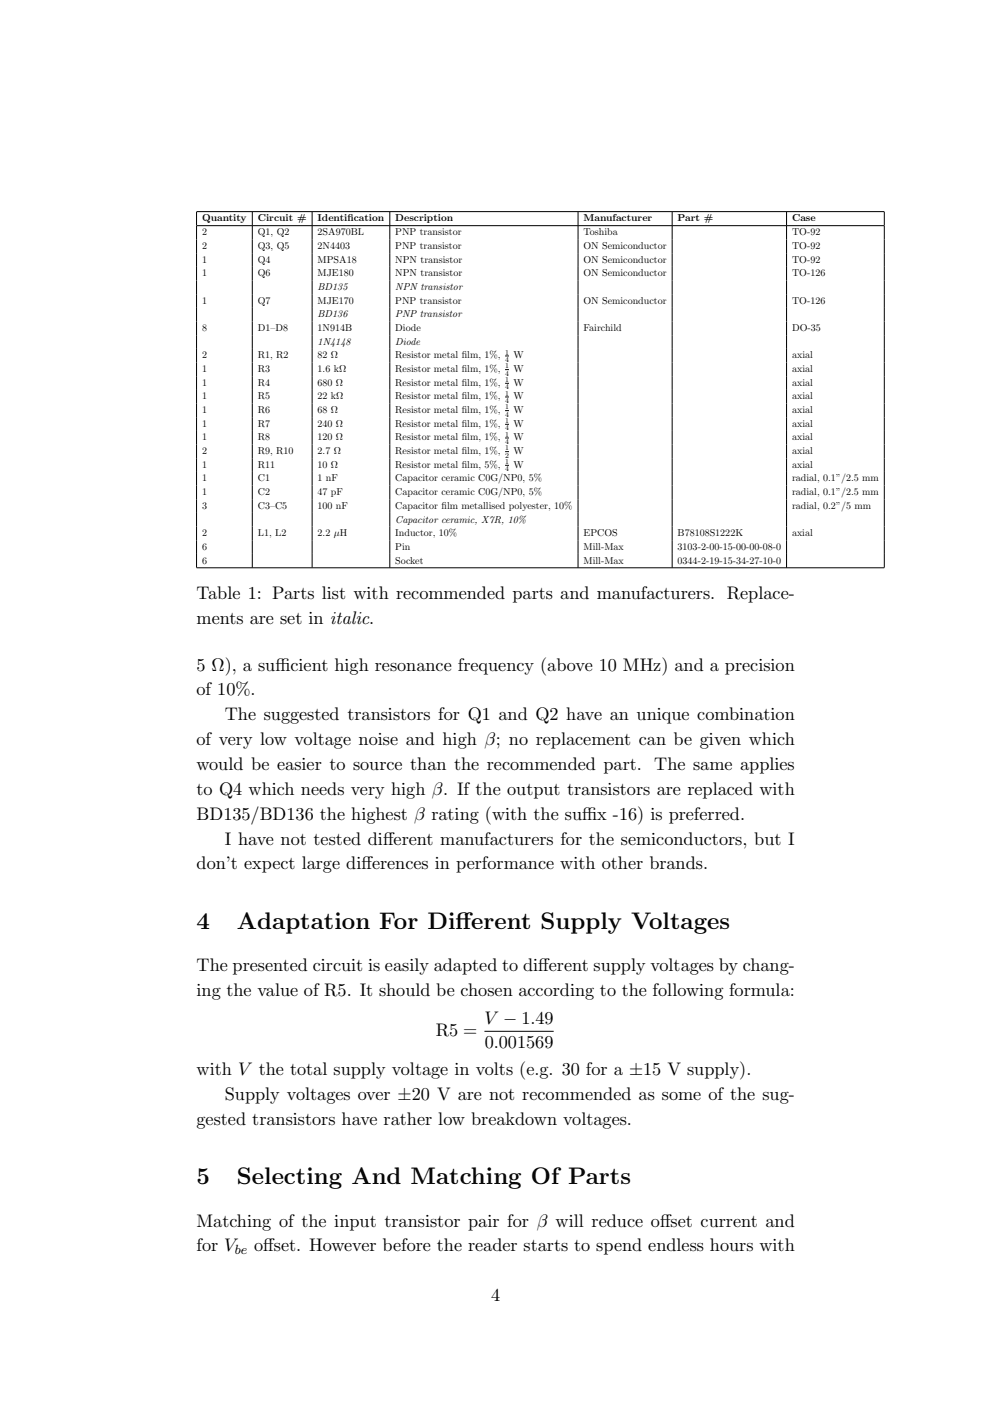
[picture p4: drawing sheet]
<svg xmlns="http://www.w3.org/2000/svg" width="210mm" height="297mm" viewBox="0 0 210 297" stroke-linecap="round" stroke-linejoin="round" font-family="sans-serif">
<defs><g id="words">
<g font-size="5.1">
<text x="41.6" y="196.4">4</text>
<text x="50.1" y="196.4">Adaptation For Dif</text>
<text x="96.3" y="196.4">ferent Supply Voltages</text>
<text x="41.6" y="250.4">5</text>
<text x="50.1" y="250.4">Selecting And Matching Of Parts</text>
</g>
<g font-size="3.8">
<text x="41.6" y="126.7">Table 1: Parts list with recommended parts and manufacturers. Replace-</text>
<text x="41.6" y="131.9">ments are set in italic.</text>
<text x="41.6" y="141.8">5 Ω), a suf</text>
<text x="58.2" y="141.8">f</text>
<text x="58.2" y="141.8">icient high resonance frequency (above 10 MHz) and a precision</text>
<text x="41.6" y="147.1">of 10%.</text>
<text x="47.5" y="152.4">The suggested transistors for Q1 and Q2 have an unique combination</text>
<text x="41.6" y="157.6">of very low voltage noise and high β; no replacement can be given which</text>
<text x="41.6" y="162.9">would be easier to source than the recommended part. The same applies</text>
<text x="41.6" y="168.1">to Q4 which needs very high β. If the output transistors are replaced with</text>
<text x="41.6" y="173.4">BD135/BD136 the highest β rating (with the suf</text>
<text x="123.1" y="173.4">f</text>
<text x="123.1" y="173.4">ix -16) is preferred.</text>
<text x="47.5" y="178.6">I have not tested dif</text>
<text x="81" y="178.6">ferent manufacturers for the semiconductors, but I</text>
<text x="41.6" y="183.9">don’t expect large dif</text>
<text x="76.4" y="183.9">ferences in performance with other brands.</text>
<text x="41.6" y="205.5">The presented circuit is easily adapted to dif</text>
<text x="113.8" y="205.5">ferent supply voltages by chang-</text>
<text x="41.6" y="210.8">ing the value of R5. It should be chosen according to the following formula:</text>
<text x="92.1" y="219.1">R5 =</text>
<text x="102.5" y="216.5">V − 1.49</text>
<text x="102.5" y="221.8">0.001569</text>
<text x="41.6" y="227.4">with V the total supply voltage in volts (e.g. 30 for a ±15 V supply).</text>
<text x="47.5" y="232.6">Supply voltages over ±20 V are not recommended as some of the sug-</text>
<text x="41.6" y="237.9">gested transistors have rather low breakdown voltages.</text>
<text x="41.6" y="259.5">Matching of the input transistor pair for β will reduce of</text>
<text x="139.6" y="259.5">fset current and</text>
<text x="41.6" y="264.7">for V</text>
<text x="53.7" y="264.7">of</text>
<text x="55.7" y="264.7">fset. However before the reader starts to spend endless hours with</text>
<text x="103.9" y="275.3">4</text>
</g>
<text font-size="2.8" x="49.7" y="265.4">be</text>
<g font-size="2.1">
<text x="42.7" y="46.8">Quantity</text>
<text x="54.5" y="46.8">Circuit #</text>
<text x="67.2" y="46.8">Identif</text>
<text x="73.5" y="46.8">ication</text>
<text x="83.6" y="46.8">Description</text>
<text x="123.4" y="46.8">Manufacturer</text>
<text x="143.3" y="46.8">Part #</text>
<text x="167.5" y="46.8">Case</text>
<text x="42.7" y="52.7">2</text>
<text x="42.7" y="49.8">2</text>
<text x="54.5" y="49.8">Q1, Q2</text>
<text x="54.5" y="52.7">Q3, Q5</text>
<text x="67.2" y="52.7">2N4403</text>
<text x="67.2" y="49.8">2SA970BL</text>
<text x="83.6" y="52.7">PNP transistor</text>
<text x="83.6" y="49.8">PNP transistor</text>
<text x="123.4" y="52.7">ON Semiconductor</text>
<text x="123.4" y="49.8">Toshiba</text>
<text x="167.5" y="52.7">TO-92</text>
<text x="167.5" y="49.8">TO-92</text>
<text x="42.7" y="58.5">1</text>
<text x="42.7" y="55.6">1</text>
<text x="54.5" y="58.5">Q6</text>
<text x="54.5" y="55.6">Q4</text>
<text x="67.2" y="58.5">MJE180</text>
<text x="67.2" y="55.6">MPSA18</text>
<text x="83.6" y="58.5">NPN transistor</text>
<text x="83.6" y="55.6">NPN transistor</text>
<text x="123.4" y="58.5">ON Semiconductor</text>
<text x="123.4" y="55.6">ON Semiconductor</text>
<text x="167.5" y="58.5">TO-126</text>
<text x="167.5" y="55.6">TO-92</text>
<text x="42.7" y="64.3">1</text>
<text x="54.5" y="64.3">Q7</text>
<text x="67.2" y="61.4">BD135</text>
<text x="67.2" y="64.3">MJE170</text>
<text x="83.6" y="61.4">NPN transistor</text>
<text x="83.6" y="64.3">PNP transistor</text>
<text x="123.4" y="64.3">ON Semiconductor</text>
<text x="167.5" y="64.3">TO-126</text>
<text x="42.7" y="70">8</text>
<text x="54.5" y="70">D1–D8</text>
<text x="67.2" y="67.2">BD136</text>
<text x="67.2" y="70">1N914B</text>
<text x="83.6" y="67.2">PNP transistor</text>
<text x="83.6" y="70">Diode</text>
<text x="123.4" y="70">Fairchild</text>
<text x="167.5" y="70">DO-35</text>
<text x="42.7" y="75.8">2</text>
<text x="54.5" y="75.8">R1, R2</text>
<text x="67.2" y="72.9">1N4148</text>
<text x="67.2" y="75.8">82 Ω</text>
<text x="83.6" y="72.9">Diode</text>
<text x="83.6" y="75.8">Resistor metal f</text>
<text x="97.6" y="75.8">ilm, 1%,</text>
<text x="108.6" y="75.8">W</text>
<text x="167.5" y="75.8">axial</text>
<text x="42.7" y="81.6">1</text>
<text x="42.7" y="78.7">1</text>
<text x="54.5" y="81.6">R4</text>
<text x="54.5" y="78.7">R3</text>
<text x="67.2" y="81.6">680 Ω</text>
<text x="67.2" y="78.7">1.6 kΩ</text>
<text x="83.6" y="81.6">Resistor metal f</text>
<text x="83.6" y="78.7">Resistor metal f</text>
<text x="97.6" y="81.6">ilm, 1%,</text>
<text x="97.6" y="78.7">ilm, 1%,</text>
<text x="108.6" y="81.6">W</text>
<text x="108.6" y="78.7">W</text>
<text x="167.5" y="81.6">axial</text>
<text x="167.5" y="78.7">axial</text>
<text x="42.7" y="87.4">1</text>
<text x="42.7" y="84.5">1</text>
<text x="54.5" y="87.4">R6</text>
<text x="54.5" y="84.5">R5</text>
<text x="67.2" y="87.4">68 Ω</text>
<text x="67.2" y="84.5">22 kΩ</text>
<text x="83.6" y="87.4">Resistor metal f</text>
<text x="83.6" y="84.5">Resistor metal f</text>
<text x="97.6" y="87.4">ilm, 1%,</text>
<text x="97.6" y="84.5">ilm, 1%,</text>
<text x="108.6" y="87.4">W</text>
<text x="108.6" y="84.5">W</text>
<text x="167.5" y="87.4">axial</text>
<text x="167.5" y="84.5">axial</text>
<text x="42.7" y="93.2">1</text>
<text x="42.7" y="90.3">1</text>
<text x="54.5" y="93.2">R8</text>
<text x="54.5" y="90.3">R7</text>
<text x="67.2" y="93.2">120 Ω</text>
<text x="67.2" y="90.3">240 Ω</text>
<text x="83.6" y="93.2">Resistor metal f</text>
<text x="83.6" y="90.3">Resistor metal f</text>
<text x="97.6" y="93.2">ilm, 1%,</text>
<text x="97.6" y="90.3">ilm, 1%,</text>
<text x="108.6" y="93.2">W</text>
<text x="108.6" y="90.3">W</text>
<text x="167.5" y="93.2">axial</text>
<text x="167.5" y="90.3">axial</text>
<text x="42.7" y="101.9">1</text>
<text x="42.7" y="99">1</text>
<text x="42.7" y="96.1">2</text>
<text x="54.5" y="101.9">C1</text>
<text x="54.5" y="99">R11</text>
<text x="54.5" y="96.1">R9, R10</text>
<text x="67.2" y="101.9">1 nF</text>
<text x="67.2" y="99">10 Ω</text>
<text x="67.2" y="96.1">2.7 Ω</text>
<text x="83.6" y="101.9">Capacitor ceramic C0G/NP0, 5%</text>
<text x="83.6" y="99">Resistor metal f</text>
<text x="83.6" y="96.1">Resistor metal f</text>
<text x="97.6" y="99">ilm, 5%,</text>
<text x="97.6" y="96.1">ilm, 1%,</text>
<text x="108.6" y="99">W</text>
<text x="108.6" y="96.1">W</text>
<text x="167.5" y="101.9">radial, 0.1”/2.5 mm</text>
<text x="167.5" y="99">axial</text>
<text x="167.5" y="96.1">axial</text>
<text x="42.7" y="107.6">3</text>
<text x="42.7" y="104.7">1</text>
<text x="54.5" y="107.6">C3–C5</text>
<text x="54.5" y="104.7">C2</text>
<text x="67.2" y="107.6">100 nF</text>
<text x="67.2" y="104.7">47 pF</text>
<text x="83.6" y="107.6">Capacitor f</text>
<text x="83.6" y="104.7">Capacitor ceramic C0G/NP0, 5%</text>
<text x="93.4" y="107.6">ilm metallised polyester, 10%</text>
<text x="167.5" y="107.6">radial, 0.2”/5 mm</text>
<text x="167.5" y="104.7">radial, 0.1”/2.5 mm</text>
<text x="42.7" y="113.4">2</text>
<text x="54.5" y="113.4">L1, L2</text>
<text x="67.2" y="113.4">2.2 µH</text>
<text x="83.6" y="113.4">Inductor, 10%</text>
<text x="83.6" y="110.5">Capacitor ceramic, X7R, 10%</text>
<text x="123.4" y="113.4">EPCOS</text>
<text x="143.3" y="113.4">B78108S1222K</text>
<text x="167.5" y="113.4">axial</text>
<text x="42.7" y="116.3">6</text>
<text x="42.7" y="119.2">6</text>
<text x="83.6" y="116.3">Pin</text>
<text x="83.6" y="119.2">Socket</text>
<text x="123.4" y="116.3">Mill-Max</text>
<text x="123.4" y="119.2">Mill-Max</text>
<text x="143.3" y="116.3">3103-2-00-15-00-00-08-0</text>
<text x="143.3" y="119.2">0344-2-19-15-34-27-10-0</text>
</g>
<g font-size="1.5">
<text x="106.8" y="77.9">1</text>
<text x="106.8" y="75">1</text>
<text x="106.8" y="76.6">4</text>
<text x="106.8" y="83.7">1</text>
<text x="106.8" y="80.8">1</text>
<text x="106.8" y="82.3">4</text>
<text x="106.8" y="79.4">4</text>
<text x="106.8" y="89.5">1</text>
<text x="106.8" y="86.6">1</text>
<text x="106.8" y="88.1">4</text>
<text x="106.8" y="85.2">4</text>
<text x="106.8" y="95.2">1</text>
<text x="106.8" y="92.3">1</text>
<text x="106.8" y="93.9">4</text>
<text x="106.8" y="91">4</text>
<text x="106.8" y="98.1">1</text>
<text x="106.8" y="99.7">4</text>
<text x="106.8" y="96.8">2</text>
</g>
</g></defs>
<g fill="none" stroke="#000" stroke-width=".21">
<path d="M41.6 47.8v72.3M41.6 44.8h145.4M41.6 44.8v2.9M41.6 47.7h145.4M53.4 47.8v72.3M53.4 44.8v2.9M66 47.8v72.3M66 44.8v2.9M82.4 47.8v72.3M82.4 44.8v2.9M122.2 44.8v2.9M122.2 47.8v72.3"/>
<path d="M142.2 44.8v2.9M142.2 47.8v72.3M166.3 44.8v2.9M166.3 47.8v72.3M187 44.8v2.9M187 47.8v72.3M106.8 78.2h.8M106.8 75.3h.8M106.8 98.4h.8M106.8 95.5h.8M106.8 92.6h.8M106.8 89.8h.8"/>
<path d="M106.8 86.9h.8M106.8 84h.8M106.8 81.1h.8M41.6 120.1h145.4M102.5 218.2h14.6"/>
</g>
<use href="#words"/>
</svg>
